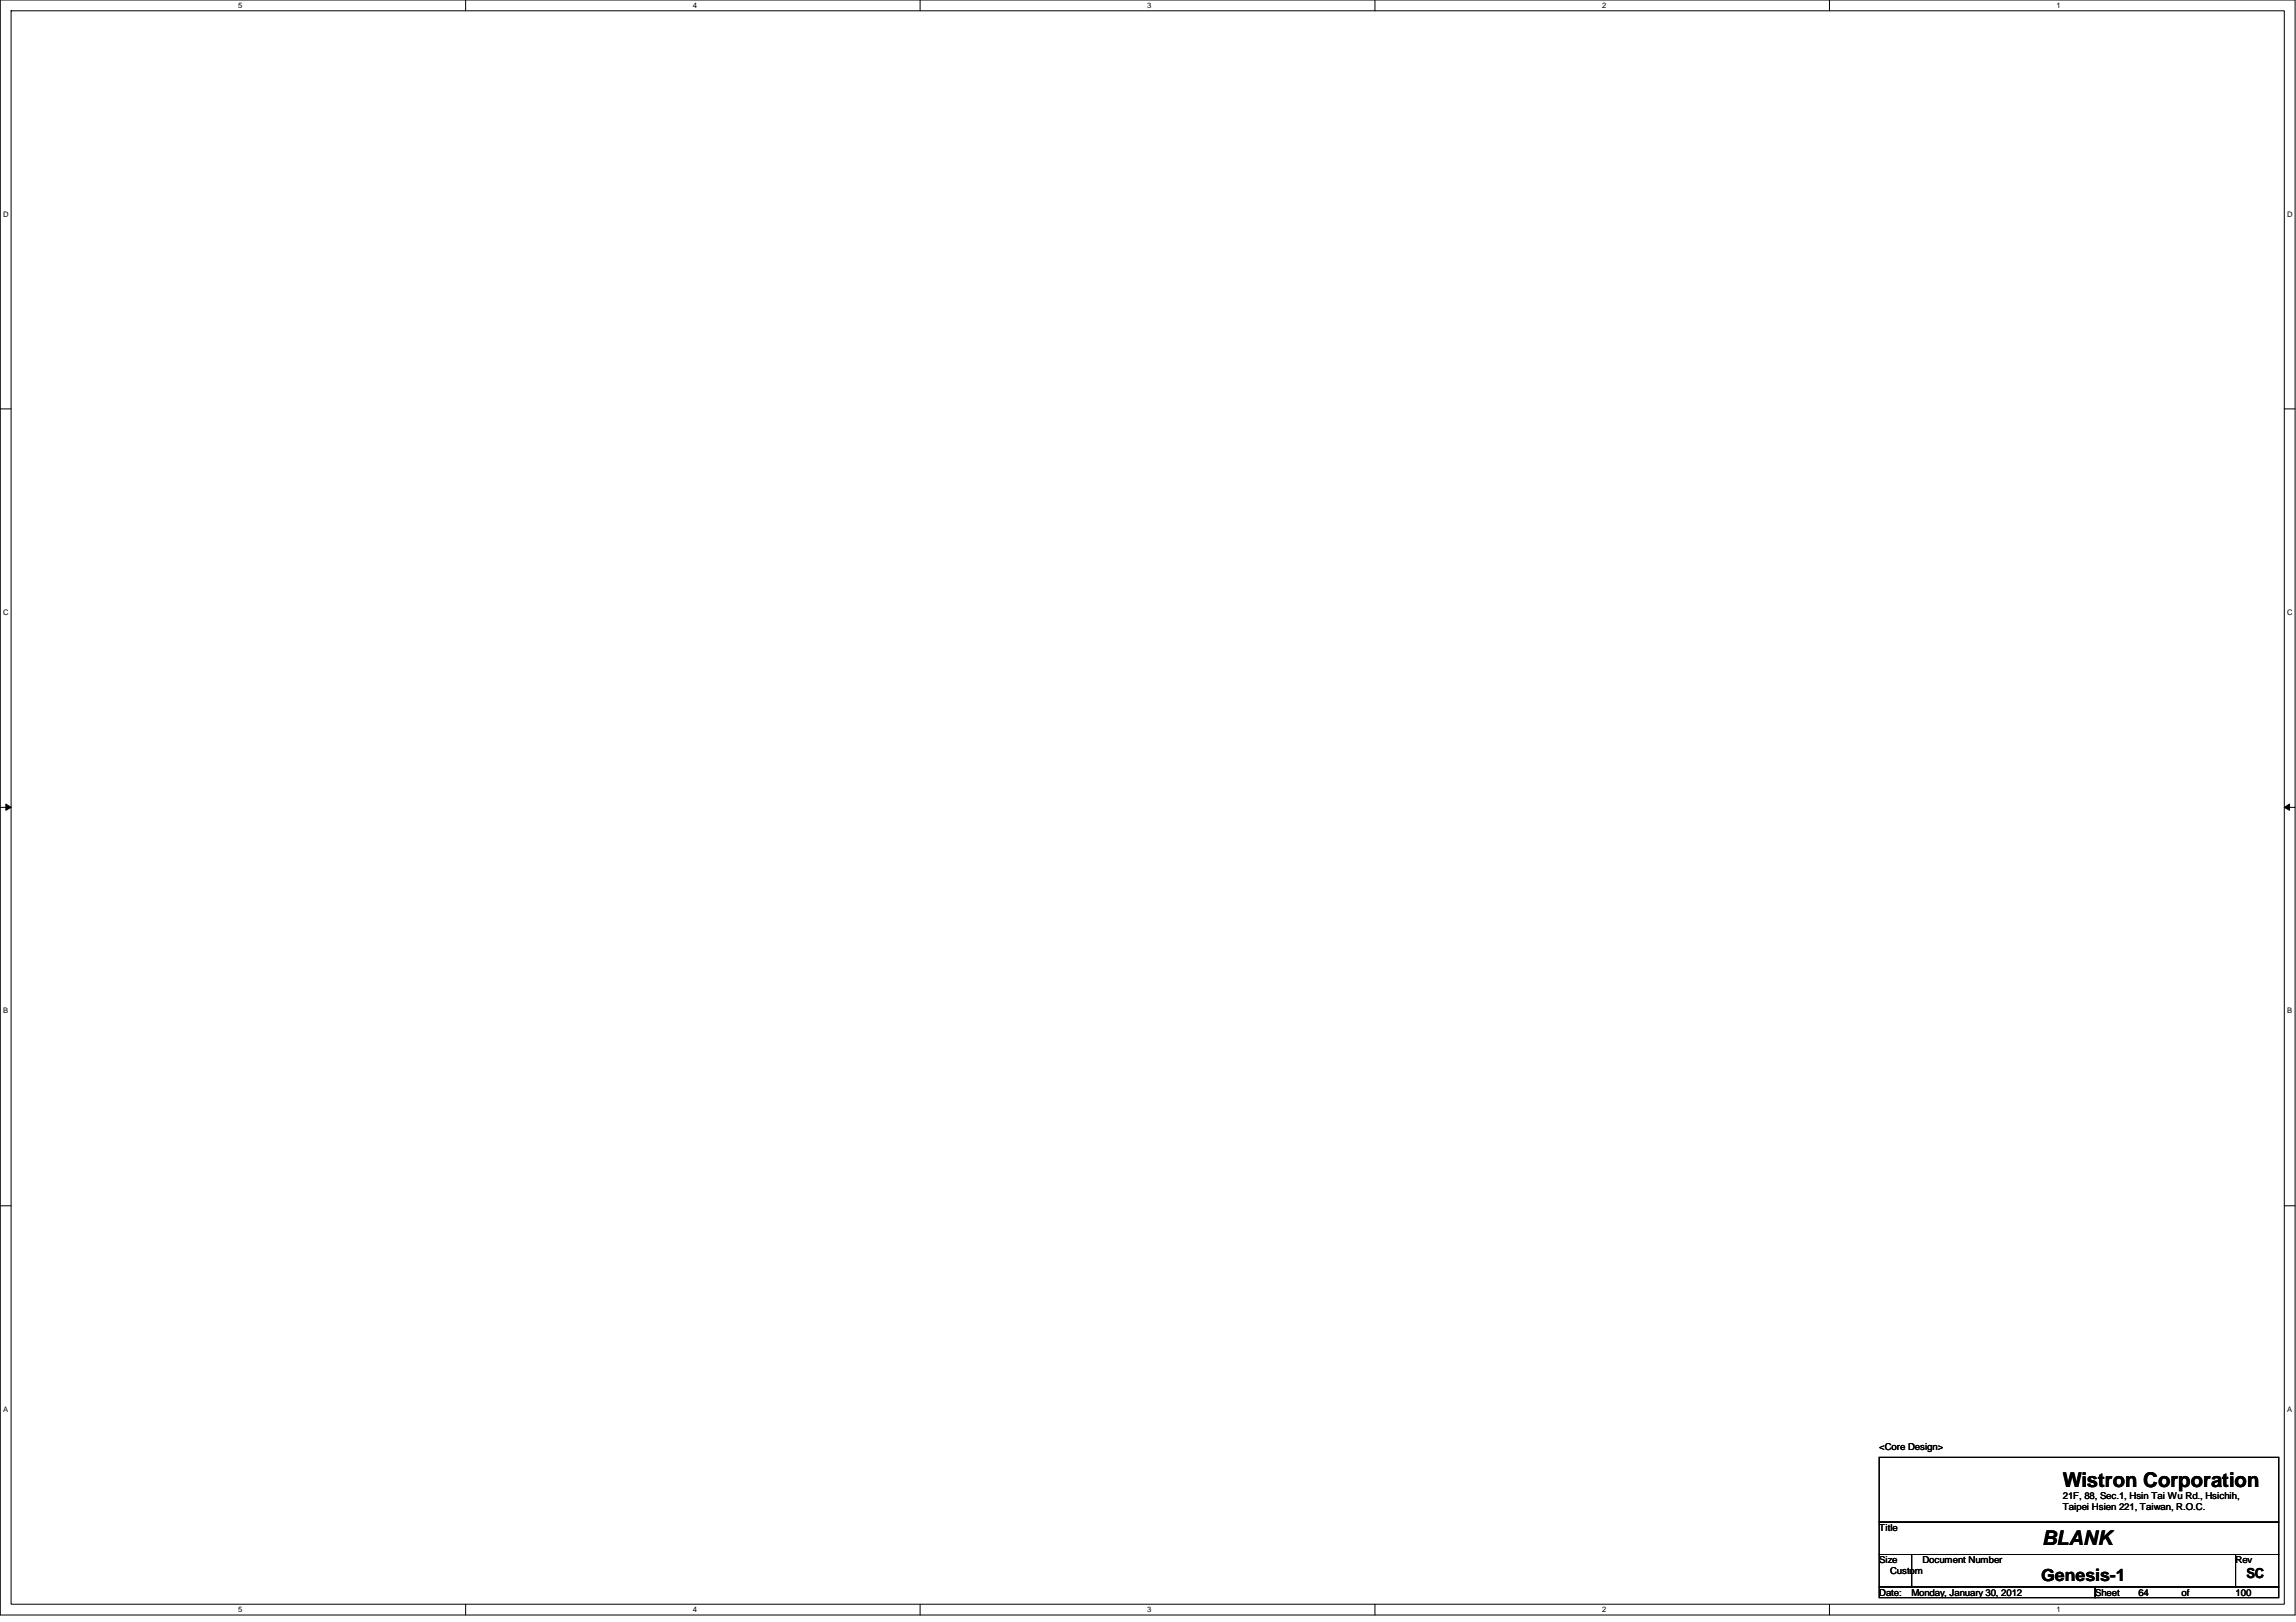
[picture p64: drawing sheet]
<svg xmlns="http://www.w3.org/2000/svg" width="297mm" height="210mm" viewBox="0 0 297 210" stroke-linecap="round" stroke-linejoin="round" font-family="sans-serif">
<defs><g id="words">
<g font-size="2.6">
<text x="266.9" y="192.4">Wistron Corporation</text>
<text x="264.2" y="199.9">BLANK</text>
</g>
<text font-size="2.2" x="264.1" y="204.6">Genesis-1</text>
<text font-size="1.8" x="290.6" y="204.2">SC</text>
<g font-size="1.2">
<text x="243.1" y="187.7">&lt;Core Design&gt;</text>
<text x="266.9" y="193.9">21F, 88, Sec.1, Hsin Tai Wu Rd., Hsichih,</text>
<text x="266.9" y="195.4">Taipei Hsien 221, Taiwan, R.O.C.</text>
<text x="243.1" y="198.1">Title</text>
<text x="243.1" y="202.3">Size</text>
<text x="244.5" y="203.7">Custom</text>
<text x="248.7" y="202.3">Document Number</text>
<text x="289.2" y="202.3">Rev</text>
<text x="243.1" y="206.5">Date:</text>
<text x="247.3" y="206.5">Monday, January 30, 2012</text>
<text x="271.1" y="206.5">Sheet</text>
<text x="276.6" y="206.5">64</text>
<text x="282.2" y="206.5">of</text>
<text x="289.2" y="206.5">100</text>
</g>
<g font-size="1">
<text x="30.8" y="1.1">5</text>
<text x="89.6" y="1.1">4</text>
<text x="148.4" y="1.1">3</text>
<text x="207.3" y="1.1">2</text>
<text x="266.1" y="1.1">1</text>
<text x=".4" y="28">D</text>
<text x="295.9" y="28">D</text>
<text x=".4" y="79.5">C</text>
<text x="295.9" y="79.5">C</text>
<text x=".4" y="131.1">B</text>
<text x="295.9" y="131.1">B</text>
<text x=".4" y="182.7">A</text>
<text x="295.9" y="182.7">A</text>
<text x="30.8" y="208.7">5</text>
<text x="89.6" y="208.7">4</text>
<text x="148.4" y="208.7">3</text>
<text x="207.3" y="208.7">2</text>
<text x="266.1" y="208.7">1</text>
</g>
</g></defs>
<path d="M0 0h296.9v209h-296.9zM1.4 1.4h294.1v206.2h-294.1z" fill="none" stroke="#000" stroke-width=".13"/>
<g fill="#fff">
<path d="M30.8 .2h.6v1.1h-.6z"/>
<path d="M30.8 207.8h.6v1.1h-.6z"/>
</g>
<path d="M60.2 0v1.4M60.2 207.6v1.4" fill="none" stroke="#000" stroke-width=".13"/>
<g fill="#fff">
<path d="M89.6 .2h.6v1.1h-.6z"/>
<path d="M89.6 207.8h.6v1.1h-.6z"/>
</g>
<path d="M119 0v1.4M119 207.6v1.4" fill="none" stroke="#000" stroke-width=".13"/>
<g fill="#fff">
<path d="M148.4 .2h.6v1.1h-.6z"/>
<path d="M148.4 207.8h.6v1.1h-.6z"/>
</g>
<path d="M177.9 0v1.4M177.9 207.6v1.4" fill="none" stroke="#000" stroke-width=".13"/>
<g fill="#fff">
<path d="M207.3 .2h.5v1.1h-.5z"/>
<path d="M207.3 207.8h.5v1.1h-.5z"/>
</g>
<path d="M236.7 0v1.4M236.7 207.6v1.4" fill="none" stroke="#000" stroke-width=".13"/>
<g fill="#fff">
<path d="M266.1 .2h.5v1.1h-.5z"/>
<path d="M266.1 207.8h.5v1.1h-.5z"/>
<path d="M.4 27.1h.7v1.1h-.7z"/>
<path d="M295.9 27.1h.7v1.1h-.7z"/>
<path d="M.4 78.7h.7v1.1h-.7z"/>
<path d="M295.9 78.7h.7v1.1h-.7z"/>
</g>
<path d="M0 52.9h1.4M295.5 52.9h1.4" fill="none" stroke="#000" stroke-width=".13"/>
<g fill="#fff">
<path d="M.4 130.2h.7v1.1h-.7z"/>
<path d="M295.9 130.2h.6v1.1h-.6z"/>
</g>
<path d="M0 104.5h1.4M.8 104.1l.6 .4-.6 .4zM295.5 104.5l.7-.4v.8zM295.5 104.5h1.4" fill="none" stroke="#000" stroke-width=".13"/>
<path d="M.8 104.1l.6 .4-.6 .4zM295.5 104.5l.7-.4v.8z" fill="#000"/>
<g fill="#fff">
<path d="M.4 181.8h.7v1.1h-.7z"/>
<path d="M295.9 181.8h.6v1.1h-.6z"/>
</g>
<path d="M0 156h1.4M295.5 156h1.4M243.1 188.6h51.7v8.4h-51.7zM243.1 197h51.7v4.2h-51.7zM243.1 201.2h4.2v4.2h-4.2zM243.1 205.4h28v1.4h-28zM247.3 201.2h41.9v4.2h-41.9zM271.1 205.4h23.7v1.4h-23.7zM289.2 201.2h5.6v4.2h-5.6z" fill="none" stroke="#000" stroke-width=".13"/>
<use href="#words"/>
</svg>
